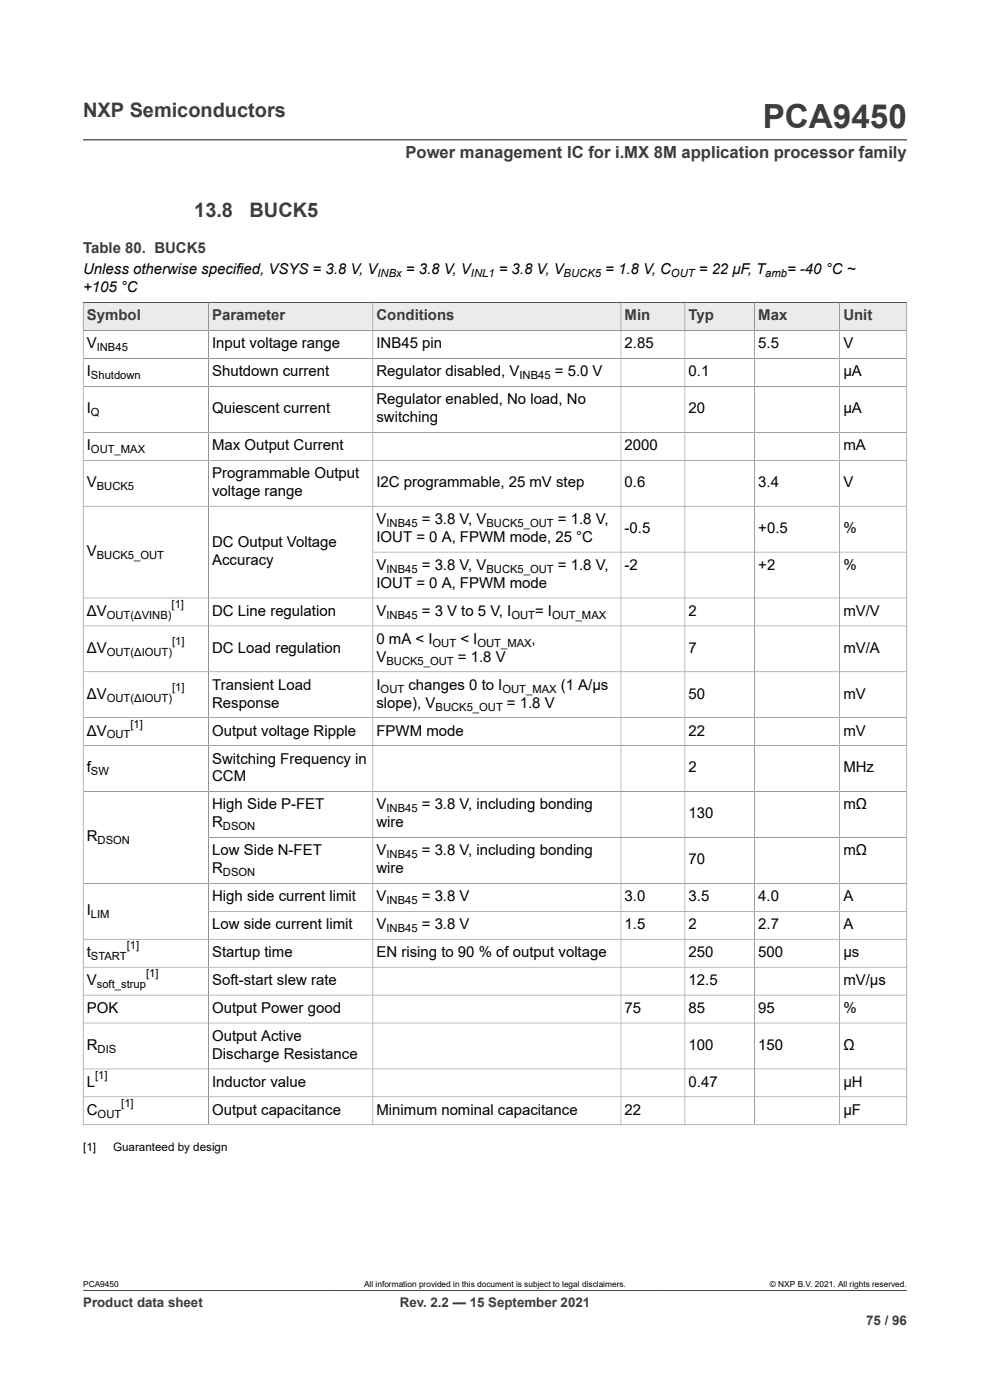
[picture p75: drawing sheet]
<svg xmlns="http://www.w3.org/2000/svg" width="210mm" height="297mm" viewBox="0 0 210 297" stroke-linecap="round" stroke-linejoin="round" font-family="sans-serif">
<defs><g id="words">
<text font-size="7.1" fill="#3c3c3c" x="161.8" y="27.2">PCA9450</text>
<g font-size="4.2" fill="#3c3c3c">
<text x="17.6" y="24.8">NXP Semiconductors</text>
<text x="41.2" y="46">13.8</text>
<text x="52.9" y="46">BUCK5</text>
</g>
<text font-size="3.5" fill="#3c3c3c" x="86" y="33.5">Power management IC for i.MX 8M application processor family</text>
<g font-size="3.2" fill="#3c3c3c">
<text x="17.6" y="53.7">Table 80. BUCK5</text>
<text x="18.4" y="68">Symbol</text>
<text x="45" y="68">Parameter</text>
<text x="79.9" y="68">Conditions</text>
<text x="132.5" y="68">Min</text>
<text x="146.1" y="68">Typ</text>
<text x="160.9" y="68">Max</text>
<text x="178.9" y="68">Unit</text>
</g>
<g font-size="3.2">
<text x="17.6" y="58.2">Unless otherwise specified, VSYS = 3.8 V, V</text>
<text x="86.1" y="58.2">= 3.8 V, V</text>
<text x="105.8" y="58.2">= 3.8 V, V</text>
<text x="128.4" y="58.2">= 1.8 V, C</text>
<text x="148.2" y="58.2">= 22 μF, T</text>
<text x="167" y="58.2">= -40 °C ~</text>
<text x="17.6" y="62">+105 °C</text>
<text x="18.4" y="73.9">V</text>
<text x="45" y="73.9">Input voltage range</text>
<text x="79.9" y="73.9">INB45 pin</text>
<text x="132.5" y="73.9">2.85</text>
<text x="160.9" y="73.9">5.5</text>
<text x="178.9" y="73.9">V</text>
<text x="18.4" y="79.8">I</text>
<text x="45" y="79.8">Shutdown current</text>
<text x="79.9" y="79.8">Regulator disabled, V</text>
<text x="117.7" y="79.8">= 5.0 V</text>
<text x="146.1" y="79.8">0.1</text>
<text x="178.9" y="79.8">μA</text>
<text x="18.4" y="87.7">I</text>
<text x="45" y="87.7">Quiescent current</text>
<text x="79.9" y="85.8">Regulator enabled, No load, No</text>
<text x="79.9" y="89.6">switching</text>
<text x="146.1" y="87.7">20</text>
<text x="178.9" y="87.7">μA</text>
<text x="18.4" y="95.5">I</text>
<text x="45" y="95.5">Max Output Current</text>
<text x="132.5" y="95.5">2000</text>
<text x="178.9" y="95.5">mA</text>
<text x="45" y="101.4">Programmable Output</text>
<text x="18.4" y="103.3">V</text>
<text x="45" y="105.2">voltage range</text>
<text x="79.9" y="103.3">I2C programmable, 25 mV step</text>
<text x="132.5" y="103.3">0.6</text>
<text x="160.9" y="103.3">3.4</text>
<text x="178.9" y="103.3">V</text>
<text x="79.9" y="111.2">V</text>
<text x="89.5" y="111.2">= 3.8 V, V</text>
<text x="118.3" y="111.2">= 1.8 V,</text>
<text x="132.5" y="113.1">-0.5</text>
<text x="160.9" y="113.1">+0.5</text>
<text x="178.9" y="113.1">%</text>
<text x="18.4" y="117.9">V</text>
<text x="45" y="116">DC Output Voltage</text>
<text x="45" y="119.8">Accuracy</text>
<text x="79.9" y="115">IOUT = 0 A, FPWM mode, 25 °C</text>
<text x="79.9" y="120.9">V</text>
<text x="79.9" y="124.7">IOUT = 0 A, FPWM mode</text>
<text x="89.5" y="120.9">= 3.8 V, V</text>
<text x="118.3" y="120.9">= 1.8 V,</text>
<text x="132.5" y="120.9">-2</text>
<text x="160.9" y="120.9">+2</text>
<text x="178.9" y="120.9">%</text>
<text x="18.4" y="130.6">ΔV</text>
<text x="45" y="130.6">DC Line regulation</text>
<text x="79.9" y="130.6">V</text>
<text x="89.5" y="130.6">= 3 V to 5 V, I</text>
<text x="113.5" y="130.6">= I</text>
<text x="146.1" y="130.6">2</text>
<text x="178.9" y="130.6">mV/V</text>
<text x="79.9" y="136.6">0 mA &lt; I</text>
<text x="97.7" y="136.6">&lt; I</text>
<text x="112.8" y="136.6">,</text>
<text x="18.4" y="138.5">ΔV</text>
<text x="45" y="138.5">DC Load regulation</text>
<text x="79.9" y="140.4">V</text>
<text x="97.1" y="140.4">= 1.8 V</text>
<text x="146.1" y="138.5">7</text>
<text x="178.9" y="138.5">mV/A</text>
<text x="18.4" y="148.2">ΔV</text>
<text x="45" y="146.3">Transient Load</text>
<text x="79.9" y="146.3">I</text>
<text x="86.6" y="146.3">changes 0 to I</text>
<text x="119" y="146.3">(1 A/μs</text>
<text x="146.1" y="148.2">50</text>
<text x="178.9" y="148.2">mV</text>
<text x="45" y="150.1">Response</text>
<text x="79.9" y="150.1">slope), V</text>
<text x="107.5" y="150.1">= 1.8 V</text>
<text x="18.4" y="156">ΔV</text>
<text x="45" y="156">Output voltage Ripple</text>
<text x="45" y="162">Switching Frequency in</text>
<text x="79.9" y="156">FPWM mode</text>
<text x="146.1" y="156">22</text>
<text x="178.9" y="156">mV</text>
<text x="18.4" y="163.9">f</text>
<text x="45" y="165.8">CCM</text>
<text x="146.1" y="163.9">2</text>
<text x="178.9" y="163.9">MHz</text>
<text x="45" y="171.7">High Side P-FET</text>
<text x="79.9" y="171.7">V</text>
<text x="89.5" y="171.7">= 3.8 V, including bonding</text>
<text x="146.1" y="173.6">130</text>
<text x="178.9" y="171.7">mΩ</text>
<text x="18.4" y="178.5">R</text>
<text x="45" y="175.5">R</text>
<text x="79.9" y="175.5">wire</text>
<text x="45" y="181.4">Low Side N-FET</text>
<text x="45" y="185.3">R</text>
<text x="79.9" y="181.4">V</text>
<text x="79.9" y="185.3">wire</text>
<text x="89.5" y="181.4">= 3.8 V, including bonding</text>
<text x="146.1" y="183.3">70</text>
<text x="178.9" y="181.4">mΩ</text>
<text x="45" y="191.2">High side current limit</text>
<text x="79.9" y="191.2">V</text>
<text x="89.5" y="191.2">= 3.8 V</text>
<text x="132.5" y="191.2">3.0</text>
<text x="146.1" y="191.2">3.5</text>
<text x="160.9" y="191.2">4.0</text>
<text x="178.9" y="191.2">A</text>
<text x="18.4" y="194.1">I</text>
<text x="45" y="197.1">Low side current limit</text>
<text x="79.9" y="197.1">V</text>
<text x="89.5" y="197.1">= 3.8 V</text>
<text x="132.5" y="197.1">1.5</text>
<text x="146.1" y="197.1">2</text>
<text x="160.9" y="197.1">2.7</text>
<text x="178.9" y="197.1">A</text>
<text x="18.4" y="203">t</text>
<text x="45" y="203">Startup time</text>
<text x="79.9" y="203">EN rising to 90 % of output voltage</text>
<text x="146.1" y="203">250</text>
<text x="160.9" y="203">500</text>
<text x="178.9" y="203">μs</text>
<text x="18.4" y="209">V</text>
<text x="45" y="209">Soft-start slew rate</text>
<text x="146.1" y="209">12.5</text>
<text x="178.9" y="209">mV/μs</text>
<text x="18.4" y="214.9">POK</text>
<text x="45" y="214.9">Output Power good</text>
<text x="132.5" y="214.9">75</text>
<text x="146.1" y="214.9">85</text>
<text x="160.9" y="214.9">95</text>
<text x="178.9" y="214.9">%</text>
<text x="45" y="220.8">Output Active</text>
<text x="18.4" y="222.7">R</text>
<text x="45" y="224.6">Discharge Resistance</text>
<text x="146.1" y="222.7">100</text>
<text x="160.9" y="222.7">150</text>
<text x="178.9" y="222.7">Ω</text>
<text x="18.4" y="230.6">L</text>
<text x="45" y="230.6">Inductor value</text>
<text x="146.1" y="230.6">0.47</text>
<text x="178.9" y="230.6">µH</text>
<text x="18.4" y="236.5">C</text>
<text x="45" y="236.5">Output capacitance</text>
<text x="79.9" y="236.5">Minimum nominal capacitance</text>
<text x="132.5" y="236.5">22</text>
<text x="178.9" y="236.5">μF</text>
</g>
<g font-size="2.8" fill="#3c3c3c">
<text x="17.6" y="277.3">Product data sheet</text>
<text x="84.8" y="277.3">Rev. 2.2 — 15 September 2021</text>
<text x="183.7" y="281">75 / 96</text>
</g>
<g font-size="2.5">
<text x="17.6" y="244.3">[1]</text>
<text x="24" y="244.3">Guaranteed by design</text>
</g>
<g font-size="2.4">
<text x="80.1" y="58.8">INBx</text>
<text x="99.9" y="58.8">INL1</text>
<text x="119.6" y="58.8">BUCK5</text>
<text x="142.3" y="58.8">OUT</text>
<text x="162.3" y="58.8">amb</text>
<text x="20.5" y="74.5">INB45</text>
<text x="19.3" y="80.5">Shutdown</text>
<text x="110.2" y="80.5">INB45</text>
<text x="19.3" y="88.3">Q</text>
<text x="19.3" y="96.1">OUT_MAX</text>
<text x="20.5" y="104">BUCK5</text>
<text x="82" y="111.8">INB45</text>
<text x="103.2" y="111.8">BUCK5_OUT</text>
<text x="20.5" y="118.6">BUCK5_OUT</text>
<text x="82" y="121.5">INB45</text>
<text x="103.2" y="121.5">BUCK5_OUT</text>
<text x="22.6" y="131.3">OUT(ΔVINB)</text>
<text x="36.4" y="129">[1]</text>
<text x="82" y="131.3">INB45</text>
<text x="108.5" y="131.3">OUT</text>
<text x="117.1" y="131.3">OUT_MAX</text>
<text x="36.5" y="136.8">[1]</text>
<text x="91.8" y="137.2">OUT</text>
<text x="101.3" y="137.2">OUT_MAX</text>
<text x="22.6" y="139.1">OUT(ΔIOUT)</text>
<text x="82" y="141">BUCK5_OUT</text>
<text x="22.6" y="148.8">OUT(ΔIOUT)</text>
<text x="36.5" y="146.6">[1]</text>
<text x="80.7" y="146.9">OUT</text>
<text x="106.6" y="146.9">OUT_MAX</text>
<text x="27.7" y="154.4">[1]</text>
<text x="92.4" y="150.7">BUCK5_OUT</text>
<text x="22.6" y="156.7">OUT</text>
<text x="19.3" y="164.5">SW</text>
<text x="82" y="172.3">INB45</text>
<text x="20.7" y="179.1">DSON</text>
<text x="47.3" y="176.1">DSON</text>
<text x="47.3" y="185.9">DSON</text>
<text x="82" y="182.1">INB45</text>
<text x="82" y="191.8">INB45</text>
<text x="19.3" y="194.8">LIM</text>
<text x="82" y="197.7">INB45</text>
<text x="19.3" y="203.7">START</text>
<text x="26.9" y="201.4">[1]</text>
<text x="20.5" y="209.6">soft_strup</text>
<text x="31" y="207.3">[1]</text>
<text x="20.7" y="223.3">DIS</text>
<text x="20.2" y="228.9">[1]</text>
<text x="20.7" y="237.1">OUT</text>
<text x="25.7" y="234.8">[1]</text>
</g>
<g font-size="1.8">
<text x="17.6" y="273.1">PCA9450</text>
<text x="77.2" y="273.1">All information provided in this document is subject to legal disclaimers.</text>
<text x="163.3" y="273.1">© NXP B.V. 2021. All rights reserved.</text>
</g>
</g></defs>
<path d="M17.6 29.7h174.8M17.6 64.2h174.8" fill="none" stroke="#3c3c3c" stroke-width=".21"/>
<path d="M17.7 64.3h26.5v5.8h-26.5z" fill="#ebebeb"/>
<path d="M17.6 64.2h26.6v5.9h-26.6z" fill="none" stroke="#3c3c3c" stroke-width=".21"/>
<path d="M44.3 64.3h34.7v5.8h-34.7z" fill="#ebebeb"/>
<path d="M44.2 64.2h34.9v5.9h-34.9z" fill="none" stroke="#3c3c3c" stroke-width=".21"/>
<path d="M79.2 64.3h52.5v5.8h-52.5z" fill="#ebebeb"/>
<path d="M79.1 64.2h52.6v5.9h-52.6z" fill="none" stroke="#3c3c3c" stroke-width=".21"/>
<path d="M131.8 64.3h13.4v5.8h-13.4z" fill="#ebebeb"/>
<path d="M131.7 64.2h13.6v5.9h-13.6z" fill="none" stroke="#3c3c3c" stroke-width=".21"/>
<path d="M145.4 64.3h14.6v5.8h-14.6z" fill="#ebebeb"/>
<path d="M145.3 64.2h14.8v5.9h-14.8z" fill="none" stroke="#3c3c3c" stroke-width=".21"/>
<path d="M160.1 64.3h17.9v5.8h-17.9z" fill="#ebebeb"/>
<path d="M160.1 64.2h18v5.9h-18z" fill="none" stroke="#3c3c3c" stroke-width=".21"/>
<path d="M178.2 64.3h14.1v5.8h-14.1z" fill="#ebebeb"/>
<g fill="none" stroke="#3c3c3c" stroke-width=".21">
<path d="M17.6 76.1h174.8M44.2 70.1v168.5M79.1 70.1v168.5M131.7 70.1v168.5M145.3 70.1v168.5M160.1 70.1v168.5M192.4 70.1h-174.8v168.6M17.6 82h174.8M17.6 91.7h174.8M17.6 97.6h174.8M17.6 107.4h174.8M79.1 117.1h113.3"/>
<path d="M17.6 126.9h174.8M17.6 132.8h174.8M17.6 142.5h174.8M17.6 152.3h174.8M17.6 158.2h174.8M17.6 167.9h174.8M44.2 177.7h148.2M17.6 187.4h174.8M17.6 199.2h174.8M44.2 193.3h148.2M17.6 205.2h174.8M17.6 211.1h174.8"/>
<path d="M17.6 217h174.8M17.6 238.6h174.8M17.6 226.8h174.8M17.6 232.7h174.8M178.1 238.6v-174.4h14.3v174.5M17.6 273.8h174.8"/>
</g>
<use href="#words"/>
</svg>
